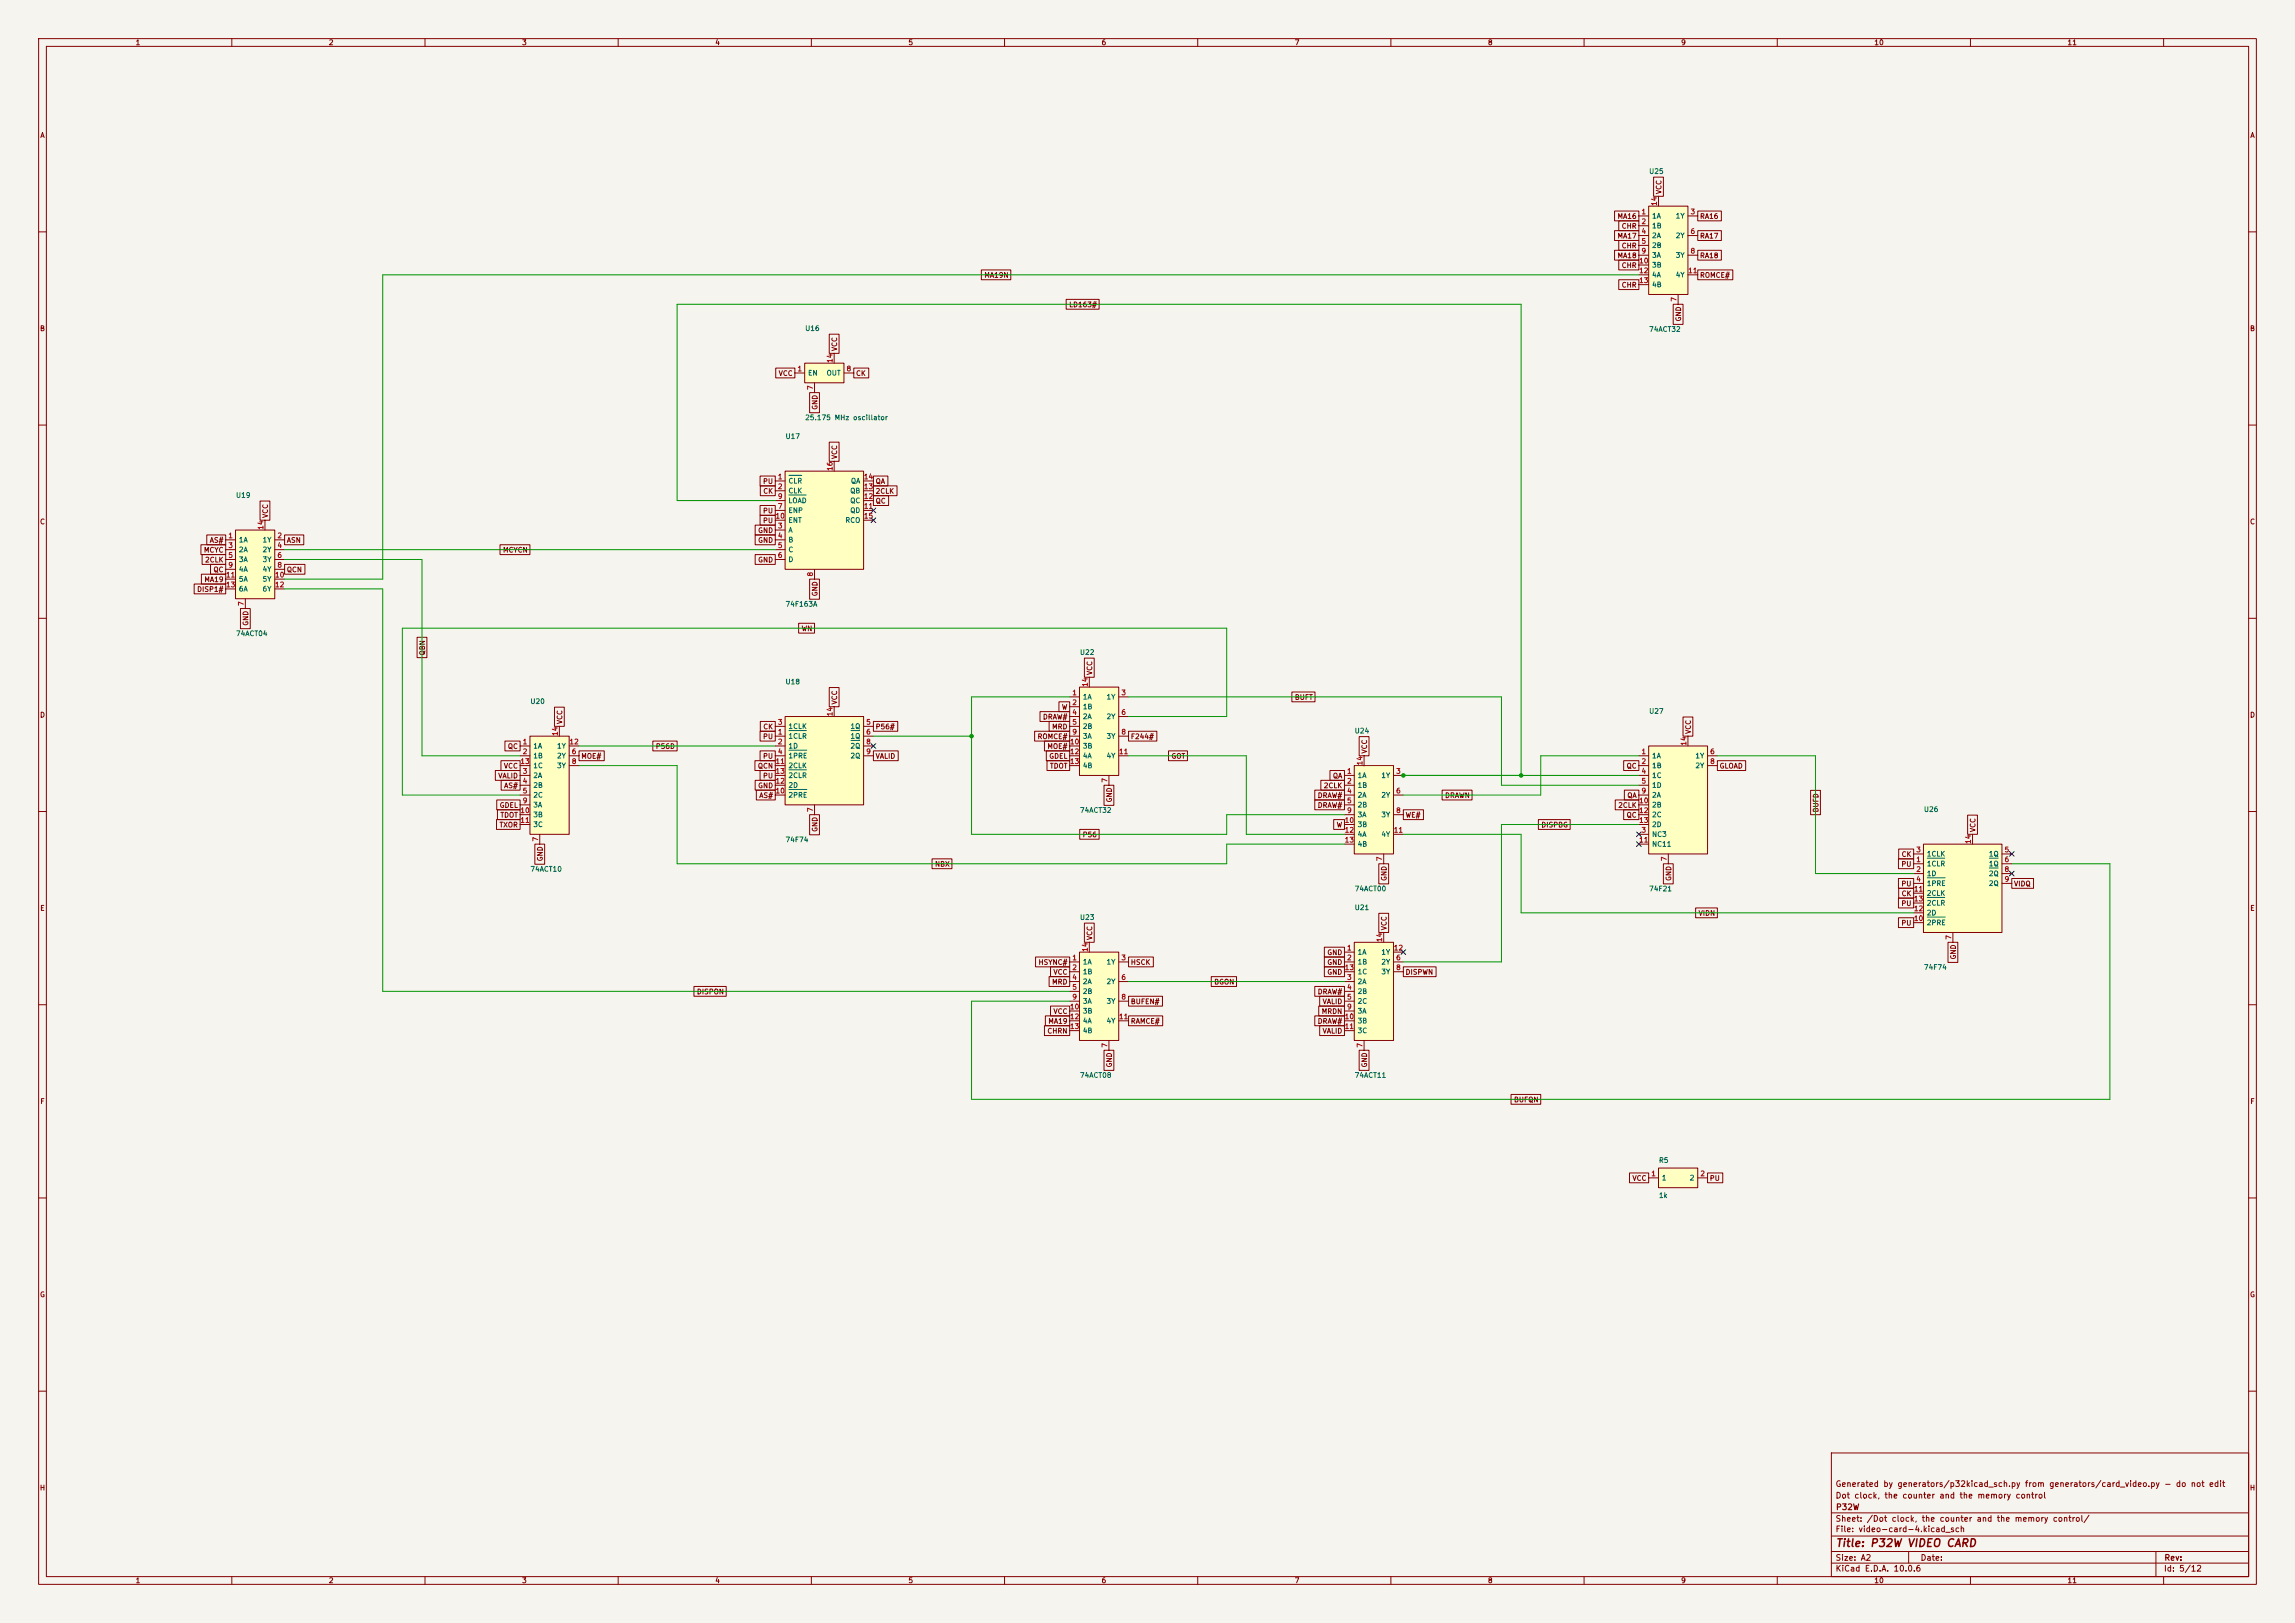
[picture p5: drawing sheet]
<svg xmlns="http://www.w3.org/2000/svg" width="594mm" height="420mm" viewBox="0 0 594 420" stroke-linecap="round" stroke-linejoin="round" font-family="sans-serif">
<defs><g id="words">
<text font-size="2" fill="#840000" x="475" y="400.8">Title: P32W VIDEO CARD</text>
<g font-size="1.5" fill="#840000">
<text x="475" y="388.1">Dot clock, the counter and the memory control</text>
<text x="475" y="385.1">Generated by generators/p32kicad_sch.py from generators/card_video.py - do not edit</text>
<text x="475" y="394.1">Sheet: /Dot clock, the counter and the memory control/</text>
<text x="475.1" y="391.1">P32W</text>
<text x="475" y="396.8">File: video-card-4.kicad_sch</text>
<text x="475" y="407">KiCad E.D.A. 10.0.6</text>
<text x="475" y="404.2">Size: A2</text>
<text x="497" y="404.2">Date:</text>
<text x="560" y="407">Id: 5/12</text>
<text x="560.1" y="404.2">Rev:</text>
</g>
<g font-size="1.3" fill="#840000">
<text x="35" y="12">1</text>
<text x="85" y="12">2</text>
<text x="135" y="12">3</text>
<text x="185" y="12">4</text>
<text x="235" y="12">5</text>
<text x="285" y="12">6</text>
<text x="335" y="12">7</text>
<text x="385" y="12">8</text>
<text x="435" y="12">9</text>
<text x="485" y="12">10</text>
<text x="535" y="12">11</text>
<text x="10.3" y="36">A</text>
<text x="582.3" y="36">A</text>
<text x="430.3" y="50.4" transform="rotate(-90 430.3 50.4)">VCC</text>
<text x="418.5" y="56.9">MA16</text>
<text x="419.6" y="59.5">CHR</text>
<text x="439.9" y="56.9">RA16</text>
<text x="418.5" y="62">MA17</text>
<text x="419.6" y="64.6">CHR</text>
<text x="439.9" y="62">RA17</text>
<text x="418.5" y="67.1">MA18</text>
<text x="419.6" y="69.6">CHR</text>
<text x="439.9" y="67.1">RA18</text>
<text x="254.6" y="72.2">MA19N</text>
<text x="419.6" y="74.7">CHR</text>
<text x="439.9" y="72.2">ROMCE#</text>
<text x="276.6" y="79.8">LD163#</text>
<text x="435.4" y="83.3" transform="rotate(-90 435.4 83.3)">GND</text>
<text x="10.2" y="86">B</text>
<text x="582.2" y="86">B</text>
<text x="217" y="91" transform="rotate(-90 217 91)">VCC</text>
<text x="201.4" y="97.6">VCC</text>
<text x="221.4" y="97.6">CK</text>
<text x="211.9" y="106.2" transform="rotate(-90 211.9 106.2)">GND</text>
<text x="217" y="118.9" transform="rotate(-90 217 118.9)">VCC</text>
<text x="197.4" y="125.5">PU</text>
<text x="226.5" y="125.5">QA</text>
<text x="197.4" y="128.1">CK</text>
<text x="226.5" y="128.1">2CLK</text>
<text x="226.5" y="130.6">QC</text>
<text x="10.2" y="136">C</text>
<text x="69.6" y="134.2" transform="rotate(-90 69.6 134.2)">VCC</text>
<text x="197.4" y="133.1">PU</text>
<text x="197.4" y="135.7">PU</text>
<text x="582.2" y="136">C</text>
<text x="52.6" y="143.3">MCYC</text>
<text x="54.1" y="140.8">AS#</text>
<text x="74.1" y="140.8">ASN</text>
<text x="130" y="143.3">MCYCN</text>
<text x="196.1" y="138.2">GND</text>
<text x="196.1" y="140.8">GND</text>
<text x="52.9" y="145.8">2CLK</text>
<text x="55.1" y="148.4">QC</text>
<text x="74.1" y="148.4">QCN</text>
<text x="196.1" y="145.8">GND</text>
<text x="50.9" y="153.5">DISP1#</text>
<text x="52.8" y="150.9">MA19</text>
<text x="211.9" y="154.4" transform="rotate(-90 211.9 154.4)">GND</text>
<text x="64.6" y="162.1" transform="rotate(-90 64.6 162.1)">GND</text>
<text x="207.3" y="163.6">WN</text>
<text x="110.3" y="169.7" transform="rotate(-90 110.3 169.7)">QBN</text>
<text x="283" y="174.8" transform="rotate(-90 283 174.8)">VCC</text>
<text x="10.2" y="186">D</text>
<text x="217" y="182.4" transform="rotate(-90 217 182.4)">VCC</text>
<text x="274.7" y="183.9">W</text>
<text x="335" y="181.4">BUFT</text>
<text x="582.2" y="186">D</text>
<text x="145.8" y="187.5" transform="rotate(-90 145.8 187.5)">VCC</text>
<text x="197.4" y="191.6">PU</text>
<text x="197.4" y="189">CK</text>
<text x="226.5" y="189">P56#</text>
<text x="268.4" y="191.6">ROMCE#</text>
<text x="269.8" y="186.5">DRAW#</text>
<text x="272.2" y="189">MRD</text>
<text x="292.5" y="191.6">F244#</text>
<text x="437.9" y="190.1" transform="rotate(-90 437.9 190.1)">VCC</text>
<text x="131.3" y="194.1">QC</text>
<text x="150.3" y="196.6">MOE#</text>
<text x="169.6" y="194.1">P56D</text>
<text x="197.4" y="196.6">PU</text>
<text x="226.5" y="196.6">VALID</text>
<text x="271" y="194.1">MOE#</text>
<text x="271.4" y="196.6">GDEL</text>
<text x="303.1" y="196.6">GOT</text>
<text x="354.1" y="195.1" transform="rotate(-90 354.1 195.1)">VCC</text>
<text x="128.8" y="201.7">VALID</text>
<text x="130.3" y="199.2">VCC</text>
<text x="196" y="199.2">QCN</text>
<text x="197.4" y="201.7">PU</text>
<text x="271.6" y="199.2">TDOT</text>
<text x="344.9" y="201.7">QA</text>
<text x="420.9" y="199.2">QC</text>
<text x="444.9" y="199.2">GLOAD</text>
<text x="129.2" y="209.3">GDEL</text>
<text x="130.3" y="204.3">AS#</text>
<text x="196.1" y="204.3">GND</text>
<text x="196.4" y="206.8">AS#</text>
<text x="288.1" y="207.8" transform="rotate(-90 288.1 207.8)">GND</text>
<text x="340.9" y="206.8">DRAW#</text>
<text x="340.9" y="209.3">DRAW#</text>
<text x="342.5" y="204.3">2CLK</text>
<text x="373.9" y="206.8">DRAWN</text>
<text x="418.7" y="209.3">2CLK</text>
<text x="421.1" y="206.8">QA</text>
<text x="129.1" y="214.4">TXOR</text>
<text x="129.4" y="211.9">TDOT</text>
<text x="211.9" y="215.4" transform="rotate(-90 211.9 215.4)">GND</text>
<text x="345.8" y="214.4">W</text>
<text x="363.7" y="211.9">WE#</text>
<text x="398.8" y="214.4">DISPBG</text>
<text x="420.9" y="211.9">QC</text>
<text x="471" y="210.4" transform="rotate(-90 471 210.4)">BUFD</text>
<text x="511.6" y="215.5" transform="rotate(-90 511.6 215.5)">VCC</text>
<text x="280.1" y="217">P56</text>
<text x="140.8" y="223" transform="rotate(-90 140.8 223)">GND</text>
<text x="241.9" y="224.6">NBX</text>
<text x="492" y="224.6">PU</text>
<text x="492.1" y="222">CK</text>
<text x="359.2" y="228.1" transform="rotate(-90 359.2 228.1)">GND</text>
<text x="432.9" y="228.1" transform="rotate(-90 432.9 228.1)">GND</text>
<text x="492" y="229.7">PU</text>
<text x="492.1" y="232.2">CK</text>
<text x="521.1" y="229.7">VIDQ</text>
<text x="10.3" y="236">E</text>
<text x="439.5" y="237.3">VIDN</text>
<text x="492" y="234.7">PU</text>
<text x="492" y="239.8">PU</text>
<text x="582.3" y="236">E</text>
<text x="283" y="243.4" transform="rotate(-90 283 243.4)">VCC</text>
<text x="359.2" y="240.9" transform="rotate(-90 359.2 240.9)">VCC</text>
<text x="268.7" y="250">HSYNC#</text>
<text x="292.5" y="250">HSCK</text>
<text x="343.4" y="247.4">GND</text>
<text x="343.4" y="250">GND</text>
<text x="506.5" y="248.4" transform="rotate(-90 506.5 248.4)">GND</text>
<text x="180.2" y="257.6">DISPON</text>
<text x="272.2" y="255.1">MRD</text>
<text x="272.5" y="252.5">VCC</text>
<text x="314.1" y="255.1">BGON</text>
<text x="340.9" y="257.6">DRAW#</text>
<text x="343.4" y="252.5">GND</text>
<text x="363.7" y="252.5">DISPWN</text>
<text x="272.5" y="262.7">VCC</text>
<text x="292.5" y="260.1">BUFEN#</text>
<text x="342" y="262.7">MRDN</text>
<text x="342.2" y="260.1">VALID</text>
<text x="271" y="267.8">CHRN</text>
<text x="271.2" y="265.2">MA19</text>
<text x="292.5" y="265.2">RAMCE#</text>
<text x="340.9" y="265.2">DRAW#</text>
<text x="342.2" y="267.8">VALID</text>
<text x="288.1" y="276.4" transform="rotate(-90 288.1 276.4)">GND</text>
<text x="354.1" y="276.4" transform="rotate(-90 354.1 276.4)">GND</text>
<text x="10.3" y="286">F</text>
<text x="391.7" y="285.5">BUFQN</text>
<text x="582.3" y="286">F</text>
<text x="422.4" y="305.9">VCC</text>
<text x="442.4" y="305.9">PU</text>
<text x="10.2" y="336">G</text>
<text x="582.2" y="336">G</text>
<text x="10.2" y="386">H</text>
<text x="582.2" y="386">H</text>
<text x="35" y="410">1</text>
<text x="85" y="410">2</text>
<text x="135" y="410">3</text>
<text x="185" y="410">4</text>
<text x="235" y="410">5</text>
<text x="285" y="410">6</text>
<text x="335" y="410">7</text>
<text x="385" y="410">8</text>
<text x="435" y="410">9</text>
<text x="485" y="410">10</text>
<text x="535" y="410">11</text>
</g>
<g font-size="1.3" fill="#006464">
<text x="426.7" y="45.3">U25</text>
<text x="427.5" y="56.8">1A</text>
<text x="427.5" y="59.4">1B</text>
<text x="433.6" y="56.8">1Y</text>
<text x="427.5" y="61.9">2A</text>
<text x="427.5" y="64.5">2B</text>
<text x="433.6" y="61.9">2Y</text>
<text x="427.5" y="67">3A</text>
<text x="427.5" y="69.5">3B</text>
<text x="433.6" y="67">3Y</text>
<text x="427.5" y="72.1">4A</text>
<text x="427.5" y="74.6">4B</text>
<text x="433.6" y="72.1">4Y</text>
<text x="208.3" y="85.9">U16</text>
<text x="426.7" y="86.2">74ACT32</text>
<text x="209" y="97.5">EN</text>
<text x="213.8" y="97.5">OUT</text>
<text x="203.2" y="113.9">U17</text>
<text x="208.3" y="109">25.175 MHz oscillator</text>
<text x="203.9" y="125.4">CLR</text>
<text x="220.1" y="125.4">QA</text>
<text x="60.9" y="129.1">U19</text>
<text x="203.9" y="128">CLK</text>
<text x="203.9" y="130.5">LOAD</text>
<text x="219.9" y="130.5">QC</text>
<text x="219.9" y="128">QB</text>
<text x="203.9" y="133">ENP</text>
<text x="203.9" y="135.6">ENT</text>
<text x="218.7" y="135.6">RCO</text>
<text x="219.9" y="133">QD</text>
<text x="61.7" y="140.7">1A</text>
<text x="61.7" y="143.2">2A</text>
<text x="67.8" y="140.7">1Y</text>
<text x="67.8" y="143.2">2Y</text>
<text x="203.9" y="138.1">A</text>
<text x="203.9" y="140.7">B</text>
<text x="203.9" y="143.2">C</text>
<text x="61.7" y="145.7">3A</text>
<text x="61.7" y="148.3">4A</text>
<text x="67.8" y="145.7">3Y</text>
<text x="67.8" y="148.3">4Y</text>
<text x="203.9" y="145.7">D</text>
<text x="61.7" y="150.8">5A</text>
<text x="61.7" y="153.4">6A</text>
<text x="67.8" y="150.8">5Y</text>
<text x="67.8" y="153.4">6Y</text>
<text x="203.2" y="157.3">74F163A</text>
<text x="60.9" y="164.9">74ACT04</text>
<text x="279.4" y="169.8">U22</text>
<text x="203.2" y="177.4">U18</text>
<text x="137.1" y="182.5">U20</text>
<text x="280.1" y="181.3">1A</text>
<text x="280.1" y="183.8">1B</text>
<text x="286.3" y="181.3">1Y</text>
<text x="426.7" y="185">U27</text>
<text x="203.9" y="191.5">1CLR</text>
<text x="203.9" y="188.9">1CLK</text>
<text x="220" y="188.9">1Q</text>
<text x="220" y="191.5">1Q</text>
<text x="280.1" y="186.4">2A</text>
<text x="280.1" y="188.9">2B</text>
<text x="280.1" y="191.5">3A</text>
<text x="286.3" y="186.4">2Y</text>
<text x="286.3" y="191.5">3Y</text>
<text x="350.5" y="190.1">U24</text>
<text x="137.9" y="194">1A</text>
<text x="137.9" y="196.5">1B</text>
<text x="144" y="196.5">2Y</text>
<text x="144" y="194">1Y</text>
<text x="203.9" y="194">1D</text>
<text x="203.9" y="196.5">1PRE</text>
<text x="220" y="194">2Q</text>
<text x="220" y="196.5">2Q</text>
<text x="280.1" y="194">3B</text>
<text x="280.1" y="196.5">4A</text>
<text x="286.3" y="196.5">4Y</text>
<text x="427.5" y="196.5">1A</text>
<text x="438.7" y="196.5">1Y</text>
<text x="137.9" y="201.6">2A</text>
<text x="137.9" y="199.1">1C</text>
<text x="144" y="199.1">3Y</text>
<text x="203.9" y="199.1">2CLK</text>
<text x="203.9" y="201.6">2CLR</text>
<text x="280.1" y="199.1">4B</text>
<text x="351.3" y="201.6">1A</text>
<text x="357.4" y="201.6">1Y</text>
<text x="427.5" y="199.1">1B</text>
<text x="427.5" y="201.6">1C</text>
<text x="438.7" y="199.1">2Y</text>
<text x="137.9" y="204.2">2B</text>
<text x="137.9" y="206.7">2C</text>
<text x="137.9" y="209.2">3A</text>
<text x="203.9" y="206.7">2PRE</text>
<text x="203.9" y="204.2">2D</text>
<text x="351.3" y="204.2">1B</text>
<text x="351.3" y="206.7">2A</text>
<text x="351.3" y="209.2">2B</text>
<text x="357.4" y="206.7">2Y</text>
<text x="427.5" y="204.2">1D</text>
<text x="427.5" y="206.7">2A</text>
<text x="427.5" y="209.2">2B</text>
<text x="137.9" y="211.8">3B</text>
<text x="137.9" y="214.3">3C</text>
<text x="279.4" y="210.6">74ACT32</text>
<text x="351.3" y="211.8">3A</text>
<text x="351.3" y="214.3">3B</text>
<text x="357.4" y="211.8">3Y</text>
<text x="427.5" y="211.8">2C</text>
<text x="427.5" y="214.3">2D</text>
<text x="497.8" y="210.4">U26</text>
<text x="203.2" y="218.2">74F74</text>
<text x="351.3" y="216.9">4A</text>
<text x="351.3" y="219.4">4B</text>
<text x="357.4" y="216.9">4Y</text>
<text x="427.5" y="216.9">NC3</text>
<text x="427.5" y="219.4">NC11</text>
<text x="498.6" y="221.9">1CLK</text>
<text x="514.6" y="221.9">1Q</text>
<text x="137.1" y="225.9">74ACT10</text>
<text x="498.6" y="224.5">1CLR</text>
<text x="498.6" y="227">1D</text>
<text x="514.6" y="224.5">1Q</text>
<text x="514.6" y="227">2Q</text>
<text x="350.5" y="230.9">74ACT00</text>
<text x="426.7" y="230.9">74F21</text>
<text x="498.6" y="229.6">1PRE</text>
<text x="498.6" y="232.1">2CLK</text>
<text x="514.6" y="229.6">2Q</text>
<text x="279.4" y="238.3">U23</text>
<text x="350.5" y="235.8">U21</text>
<text x="498.6" y="239.7">2PRE</text>
<text x="498.6" y="237.2">2D</text>
<text x="498.6" y="234.6">2CLR</text>
<text x="280.1" y="249.9">1A</text>
<text x="286.3" y="249.9">1Y</text>
<text x="351.3" y="247.3">1A</text>
<text x="351.3" y="249.9">1B</text>
<text x="357.4" y="249.9">2Y</text>
<text x="357.4" y="247.3">1Y</text>
<text x="497.8" y="251.3">74F74</text>
<text x="280.1" y="252.4">1B</text>
<text x="280.1" y="255">2A</text>
<text x="280.1" y="257.5">2B</text>
<text x="286.3" y="255">2Y</text>
<text x="351.3" y="255">2A</text>
<text x="351.3" y="257.5">2B</text>
<text x="351.3" y="252.4">1C</text>
<text x="357.4" y="252.4">3Y</text>
<text x="280.1" y="260">3A</text>
<text x="280.1" y="262.6">3B</text>
<text x="286.3" y="260">3Y</text>
<text x="351.3" y="260">2C</text>
<text x="351.3" y="262.6">3A</text>
<text x="280.1" y="265.1">4A</text>
<text x="280.1" y="267.7">4B</text>
<text x="286.3" y="265.1">4Y</text>
<text x="351.3" y="265.1">3B</text>
<text x="351.3" y="267.7">3C</text>
<text x="279.4" y="279.2">74ACT08</text>
<text x="350.5" y="279.2">74ACT11</text>
<text x="429.2" y="301.2">R5</text>
<text x="430" y="305.8">1</text>
<text x="437.2" y="305.8">2</text>
<text x="429.2" y="310.3">1k</text>
</g>
<g font-size="1.3" fill="#a90000">
<text x="429.1" y="53.4" transform="rotate(-90 429.1 53.4)">14</text>
<text x="424.7" y="55.7">1</text>
<text x="424.7" y="58.3">2</text>
<text x="437.4" y="55.7">3</text>
<text x="424.7" y="60.8">4</text>
<text x="424.7" y="63.4">5</text>
<text x="424.7" y="65.9">9</text>
<text x="437.4" y="60.8">6</text>
<text x="437.4" y="65.9">8</text>
<text x="424.1" y="68.4">10</text>
<text x="424.1" y="71">12</text>
<text x="436.8" y="71">11</text>
<text x="424.1" y="73.5">13</text>
<text x="434.2" y="78.2" transform="rotate(-90 434.2 78.2)">7</text>
<text x="215.8" y="94" transform="rotate(-90 215.8 94)">14</text>
<text x="206.3" y="96.4">1</text>
<text x="210.7" y="101.1" transform="rotate(-90 210.7 101.1)">7</text>
<text x="219" y="96.4">8</text>
<text x="201.2" y="124.3">1</text>
<text x="215.8" y="122" transform="rotate(-90 215.8 122)">16</text>
<text x="223.5" y="124.3">14</text>
<text x="201.2" y="126.9">2</text>
<text x="201.2" y="131.9">7</text>
<text x="201.2" y="129.4">9</text>
<text x="223.5" y="131.9">11</text>
<text x="223.5" y="129.4">12</text>
<text x="223.5" y="126.9">13</text>
<text x="68.4" y="137.2" transform="rotate(-90 68.4 137.2)">14</text>
<text x="200.6" y="134.5">10</text>
<text x="201.2" y="137">3</text>
<text x="223.5" y="134.5">15</text>
<text x="59" y="139.6">1</text>
<text x="59" y="142.1">3</text>
<text x="71.7" y="139.6">2</text>
<text x="71.7" y="142.1">4</text>
<text x="201.2" y="139.6">4</text>
<text x="201.2" y="142.1">5</text>
<text x="58.4" y="149.7">11</text>
<text x="59" y="144.6">5</text>
<text x="59" y="147.2">9</text>
<text x="71.1" y="149.7">10</text>
<text x="71.7" y="144.6">6</text>
<text x="71.7" y="147.2">8</text>
<text x="201.2" y="144.6">6</text>
<text x="210.7" y="149.3" transform="rotate(-90 210.7 149.3)">8</text>
<text x="58.4" y="152.3">13</text>
<text x="71.1" y="152.3">12</text>
<text x="63.4" y="156.9" transform="rotate(-90 63.4 156.9)">7</text>
<text x="281.8" y="177.9" transform="rotate(-90 281.8 177.9)">14</text>
<text x="215.8" y="185.5" transform="rotate(-90 215.8 185.5)">14</text>
<text x="277.4" y="180.2">1</text>
<text x="277.4" y="182.7">2</text>
<text x="277.4" y="185.3">4</text>
<text x="290.1" y="180.2">3</text>
<text x="290.1" y="185.3">6</text>
<text x="144.6" y="190.6" transform="rotate(-90 144.6 190.6)">14</text>
<text x="201.2" y="190.4">1</text>
<text x="201.2" y="187.8">3</text>
<text x="224.1" y="187.8">5</text>
<text x="224.1" y="190.4">6</text>
<text x="277.4" y="187.8">5</text>
<text x="277.4" y="190.4">9</text>
<text x="290.1" y="190.4">8</text>
<text x="134.6" y="198">13</text>
<text x="135.2" y="192.9">1</text>
<text x="135.2" y="195.4">2</text>
<text x="147.3" y="192.9">12</text>
<text x="147.9" y="195.4">6</text>
<text x="147.9" y="198">8</text>
<text x="200.6" y="198">11</text>
<text x="201.2" y="192.9">2</text>
<text x="201.2" y="195.4">4</text>
<text x="224.1" y="192.9">8</text>
<text x="224.1" y="195.4">9</text>
<text x="276.8" y="192.9">10</text>
<text x="276.8" y="195.4">12</text>
<text x="276.8" y="198">13</text>
<text x="289.5" y="195.4">11</text>
<text x="424.7" y="195.4">1</text>
<text x="424.7" y="198">2</text>
<text x="436.7" y="193.1" transform="rotate(-90 436.7 193.1)">14</text>
<text x="442.5" y="195.4">6</text>
<text x="442.5" y="198">8</text>
<text x="135.2" y="200.5">3</text>
<text x="135.2" y="203.1">4</text>
<text x="200.6" y="203.1">12</text>
<text x="200.6" y="200.5">13</text>
<text x="286.9" y="202.7" transform="rotate(-90 286.9 202.7)">7</text>
<text x="348.5" y="200.5">1</text>
<text x="348.5" y="203.1">2</text>
<text x="352.9" y="198.2" transform="rotate(-90 352.9 198.2)">14</text>
<text x="361.2" y="200.5">3</text>
<text x="424.7" y="200.5">4</text>
<text x="424.7" y="203.1">5</text>
<text x="135.2" y="205.6">5</text>
<text x="135.2" y="208.1">9</text>
<text x="200.6" y="205.6">10</text>
<text x="348.5" y="205.6">4</text>
<text x="348.5" y="208.1">5</text>
<text x="361.2" y="205.6">6</text>
<text x="424.1" y="208.1">10</text>
<text x="424.7" y="205.6">9</text>
<text x="134.6" y="210.7">10</text>
<text x="134.6" y="213.2">11</text>
<text x="210.7" y="210.3" transform="rotate(-90 210.7 210.3)">7</text>
<text x="347.9" y="213.2">10</text>
<text x="347.9" y="215.8">12</text>
<text x="348.5" y="210.7">9</text>
<text x="360.6" y="215.8">11</text>
<text x="361.2" y="210.7">8</text>
<text x="424.1" y="210.7">12</text>
<text x="424.1" y="213.2">13</text>
<text x="424.7" y="215.8">3</text>
<text x="139.6" y="217.9" transform="rotate(-90 139.6 217.9)">7</text>
<text x="347.9" y="218.3">13</text>
<text x="424.1" y="218.3">11</text>
<text x="495.8" y="220.8">3</text>
<text x="510.4" y="218.5" transform="rotate(-90 510.4 218.5)">14</text>
<text x="518.7" y="220.8">5</text>
<text x="358" y="223" transform="rotate(-90 358 223)">7</text>
<text x="431.7" y="223" transform="rotate(-90 431.7 223)">7</text>
<text x="495.8" y="223.4">1</text>
<text x="495.8" y="225.9">2</text>
<text x="518.7" y="223.4">6</text>
<text x="518.7" y="225.9">8</text>
<text x="495.2" y="231">11</text>
<text x="495.2" y="233.5">13</text>
<text x="495.8" y="228.5">4</text>
<text x="518.7" y="228.5">9</text>
<text x="495.2" y="238.6">10</text>
<text x="495.2" y="236.1">12</text>
<text x="358" y="243.9" transform="rotate(-90 358 243.9)">14</text>
<text x="505.3" y="243.3" transform="rotate(-90 505.3 243.3)">7</text>
<text x="277.4" y="248.8">1</text>
<text x="277.4" y="251.3">2</text>
<text x="281.8" y="246.4" transform="rotate(-90 281.8 246.4)">14</text>
<text x="290.1" y="248.8">3</text>
<text x="347.9" y="251.3">13</text>
<text x="348.5" y="246.2">1</text>
<text x="348.5" y="248.8">2</text>
<text x="360.6" y="246.2">12</text>
<text x="361.2" y="248.8">6</text>
<text x="361.2" y="251.3">8</text>
<text x="277.4" y="253.9">4</text>
<text x="277.4" y="256.4">5</text>
<text x="290.1" y="253.9">6</text>
<text x="348.5" y="253.9">3</text>
<text x="348.5" y="256.4">4</text>
<text x="276.8" y="261.5">10</text>
<text x="277.4" y="258.9">9</text>
<text x="290.1" y="258.9">8</text>
<text x="348.5" y="258.9">5</text>
<text x="348.5" y="261.5">9</text>
<text x="276.8" y="264">12</text>
<text x="276.8" y="266.6">13</text>
<text x="289.5" y="264">11</text>
<text x="347.9" y="264">10</text>
<text x="347.9" y="266.6">11</text>
<text x="286.9" y="271.2" transform="rotate(-90 286.9 271.2)">7</text>
<text x="352.9" y="271.2" transform="rotate(-90 352.9 271.2)">7</text>
<text x="427.3" y="304.7">1</text>
<text x="440" y="304.7">2</text>
</g>
</g></defs>
<path d="M0 0h594v420h-594z" fill="#f5f4ef" stroke="#f5f4ef" stroke-width=".26"/>
<g fill="none" stroke="#840000" stroke-width=".26">
<path d="M10 10h574v400h-574zM12 12h570v396h-570zM60 10v2M110 10v2M160 10v2M210 10v2M260 10v2M310 10v2M360 10v2M410 10v2M460 10v2M510 10v2"/>
<path d="M560 10v2M10 60h2M582 60h2M10 110h2M582 110h2M10 160h2M582 160h2M10 210h2M582 210h2M10 260h2M582 260h2M10 310h2"/>
<path d="M582 310h2M10 360h2M474 376h108v32h-108zM582 360h2M474 397.5h108M474 391.5h108M60 408v2M110 408v2M160 408v2M210 408v2M260 408v2M310 408v2"/>
<path d="M360 408v2M410 408v2M460 408v2M474 404.5h108M474 401.5h108M494 401.5v3M510 408v2M558 401.5v6.5M560 408v2"/>
</g>
<path d="M279.4 177.8h10.2v22.9h-10.2z" fill="#ffffc2"/>
<g fill="none" stroke="#840000" stroke-width=".26">
<path d="M279.4 177.8h10.2v22.9h-10.2zM281.9 175.3v2.5M276.9 180.3h2.5M276.9 182.9h2.5M276.9 185.4h2.5M276.9 188h2.5M276.9 190.5h2.5M276.9 193h2.5M276.9 195.6h2.5M276.9 198.1h2.5M289.6 180.3h2.5M289.6 185.4h2.5"/>
<path d="M289.6 190.5h2.5M289.6 195.6h2.5M287 200.7v2.5"/>
</g>
<path d="M137.2 190.5h10.1v25.4h-10.1z" fill="#ffffc2"/>
<g fill="none" stroke="#840000" stroke-width=".26">
<path d="M134.6 193h2.6M134.6 195.6h2.6M134.6 198.1h2.6M137.2 190.5h10.1v25.4h-10.1zM144.8 188v2.5M147.3 193h2.6M147.3 195.6h2.6M147.3 198.1h2.6M134.6 200.7h2.6M134.6 203.2h2.6M134.6 205.7h2.6M134.6 208.3h2.6"/>
<path d="M134.6 210.8h2.6M134.6 213.4h2.6M139.7 215.9v2.5"/>
</g>
<path d="M429.3 302.3h10.1v5h-10.1z" fill="#ffffc2"/>
<path d="M426.7 304.8h2.6M429.3 302.3h10.1v5h-10.1zM439.4 304.8h2.6" fill="none" stroke="#840000" stroke-width=".26"/>
<path d="M279.4 246.4h10.2v22.8h-10.2z" fill="#ffffc2"/>
<g fill="none" stroke="#840000" stroke-width=".26">
<path d="M276.9 248.9h2.5M276.9 251.5h2.5M276.9 254h2.5M276.9 256.5h2.5M276.9 259.1h2.5M279.4 246.4h10.2v22.8h-10.2zM281.9 243.8v2.6M289.6 248.9h2.5M289.6 254h2.5M289.6 259.1h2.5M276.9 261.6h2.5M276.9 264.2h2.5"/>
<path d="M276.9 266.7h2.5M287 269.2v2.6M289.6 264.2h2.5"/>
</g>
<path d="M350.5 243.8h10.2v25.4h-10.2z" fill="#ffffc2"/>
<g fill="none" stroke="#840000" stroke-width=".26">
<path d="M348 246.4h2.5M348 248.9h2.5M348 254h2.5M348 256.5h2.5M348 259.1h2.5M348 251.5h2.5M350.5 243.8h10.2v25.4h-10.2zM358.1 241.3v2.5M360.7 246.4h2.5M360.7 248.9h2.5M360.7 251.5h2.5M348 261.6h2.5"/>
<path d="M348 264.2h2.5M348 266.7h2.5M353.1 269.2v2.6"/>
</g>
<path d="M497.8 218.4h20.4v22.9h-20.4z" fill="#ffffc2"/>
<g fill="none" stroke="#840000" stroke-width=".26">
<path d="M497.8 218.4h20.4v22.9h-20.4zM510.5 215.9v2.5M495.3 223.5h2.5M495.3 226.1h2.5M495.3 221h2.5M495.3 228.6h2.5M495.3 238.8h2.5M495.3 231.1h2.5M495.3 236.2h2.5M495.3 233.7h2.5M518.2 223.5h2.5M518.2 226.1h2.5"/>
<path d="M518.2 221h2.5M518.2 228.6h2.5M505.5 241.3v2.5"/>
</g>
<path d="M498.8 222.1h4.6M498.8 227.2h4.7M498.8 237.3h4.7M498.8 232.2h4.6M514.9 222.1h2.3M514.9 224.6h2.3" fill="none" stroke="#006464" stroke-width=".26"/>
<path d="M426.7 193h15.3v28h-15.3z" fill="#ffffc2"/>
<g fill="none" stroke="#840000" stroke-width=".26">
<path d="M424.2 195.6h2.5M424.2 198.1h2.5M426.7 193h15.3v28h-15.3zM436.9 190.5v2.5M442 195.6h2.5M442 198.1h2.5M424.2 215.9h2.5M424.2 200.7h2.5M424.2 203.2h2.5M424.2 205.7h2.5M424.2 208.3h2.5M424.2 218.4h2.5"/>
<path d="M424.2 210.8h2.5M424.2 213.4h2.5M431.8 221v2.5"/>
</g>
<path d="M426.7 53.3h10.2v22.9h-10.2z" fill="#ffffc2"/>
<g fill="none" stroke="#840000" stroke-width=".26">
<path d="M424.2 55.9h2.5M424.2 58.4h2.5M426.7 53.3h10.2v22.9h-10.2zM429.3 50.8v2.5M436.9 55.9h2.5M424.2 61h2.5M424.2 63.5h2.5M424.2 66h2.5M424.2 68.6h2.5M424.2 71.1h2.5M424.2 73.7h2.5M434.3 76.2v2.5"/>
<path d="M436.9 61h2.5M436.9 66h2.5M436.9 71.1h2.5"/>
</g>
<path d="M203.2 185.4h20.3v22.9h-20.3z" fill="#ffffc2"/>
<g fill="none" stroke="#840000" stroke-width=".26">
<path d="M200.7 190.5h2.5M200.7 193h2.5M200.7 188h2.5M200.7 195.6h2.5M200.7 198.1h2.5M203.2 185.4h20.3v22.9h-20.3zM215.9 182.9v2.5M223.5 190.5h2.6M223.5 193h2.6M223.5 188h2.6M223.5 195.6h2.6M200.7 205.7h2.5"/>
<path d="M200.7 203.2h2.5M200.7 200.7h2.5M210.8 208.3v2.5"/>
</g>
<path d="M204.2 189.1h4.5M204.2 194.1h4.6M204.2 199.2h4.5M220.2 189.1h2.3M220.2 191.6h2.3M204.2 204.3h4.6" fill="none" stroke="#006464" stroke-width=".26"/>
<path d="M350.5 198.1h10.2v22.9h-10.2z" fill="#ffffc2"/>
<g fill="none" stroke="#840000" stroke-width=".26">
<path d="M350.5 198.1h10.2v22.9h-10.2zM353.1 195.6v2.5M348 200.7h2.5M348 203.2h2.5M348 205.7h2.5M348 208.3h2.5M348 210.8h2.5M348 213.4h2.5M348 215.9h2.5M348 218.4h2.5M360.7 200.7h2.5M360.7 205.7h2.5"/>
<path d="M360.7 210.8h2.5M360.7 215.9h2.5M358.1 221v2.5"/>
</g>
<path d="M61 137.2h10.1v17.7h-10.1z" fill="#ffffc2"/>
<g fill="none" stroke="#840000" stroke-width=".26">
<path d="M58.4 139.7h2.6M61 137.2h10.1v17.7h-10.1zM68.6 134.6v2.6M71.1 139.7h2.6M58.4 142.2h2.6M58.4 144.8h2.6M58.4 147.3h2.6M58.4 149.9h2.6M58.4 152.4h2.6M63.5 154.9v2.6M71.1 142.2h2.6M71.1 144.8h2.6"/>
<path d="M71.1 147.3h2.6M71.1 149.9h2.6M71.1 152.4h2.6"/>
</g>
<path d="M203.2 121.9h20.3v25.4h-20.3z" fill="#ffffc2"/>
<g fill="none" stroke="#840000" stroke-width=".26">
<path d="M215.9 119.4v2.5M200.7 124.5h2.5M200.7 127h2.5M200.7 137.2h2.5M200.7 139.7h2.5M200.7 132.1h2.5M200.7 129.5h2.5M200.7 134.6h2.5M203.2 121.9h20.3v25.4h-20.3zM223.5 124.5h2.6M223.5 127h2.6M223.5 132.1h2.6"/>
<path d="M223.5 129.5h2.6M223.5 134.6h2.6M200.7 142.2h2.5M200.7 144.8h2.5M210.8 147.3v2.6"/>
</g>
<path d="M204.2 123h3.3M204.2 128.1h4.5" fill="none" stroke="#006464" stroke-width=".26"/>
<path d="M208.3 94h10.1v5.1h-10.1z" fill="#ffffc2"/>
<g fill="none" stroke="#840000" stroke-width=".26">
<path d="M417.9 59.7h6.3v2.5h-6.3zM417.9 54.6h6.3v2.6h-6.3zM419 57.1h5.2v2.6h-5.2zM428 45.8h2.5v5h-2.5zM439.4 54.6h6.1v2.6h-6.1zM439.4 59.7h6.1v2.5h-6.1zM254 69.8h7.6v2.6h-7.6zM275.9 77.5h8.6v2.5h-8.6zM417.9 64.8h6.3v2.5h-6.3zM419 62.2h5.2v2.6h-5.2zM419 67.3h5.2v2.6h-5.2zM419 72.4h5.2v2.5h-5.2z"/>
<path d="M433.1 78.7h2.5v5.2h-2.5zM439.4 64.8h6.1v2.5h-6.1zM439.4 69.8h9.1v2.6h-9.1zM200.8 95.2h4.9v2.6h-4.9zM205.7 96.5h2.6M208.3 94h10.1v5.1h-10.1zM210.8 99.1v2.5M214.6 86.5h2.6v4.9h-2.6zM215.9 91.4v2.6M218.4 96.5h2.6M221 95.2h3.9v2.6h-3.9zM209.5 101.6h2.6v5.2h-2.6z"/>
<path d="M214.6 114.4h2.6v5h-2.6zM53.5 138.4h4.9v2.6h-4.9zM67.3 129.7h2.6v4.9h-2.6zM73.7 138.4h4.9v2.6h-4.9zM195.5 135.9h5.2v2.5h-5.2zM195.5 138.4h5.2v2.6h-5.2zM196.7 123.2h4v2.5h-4zM196.7 130.8h4v2.6h-4zM196.7 133.3h4v2.6h-4zM196.8 125.7h3.9v2.6h-3.9zM226.1 123.2h3.7v2.5h-3.7zM226.1 125.7h6.1v2.6h-6.1z"/>
<path d="M226.1 128.3h3.9v2.5h-3.9zM50.3 151.1h8.1v2.6h-8.1zM52 141h6.4v2.5h-6.4zM52.1 148.6h6.3v2.5h-6.3zM52.3 143.5h6.1v2.6h-6.1zM54.5 146h3.9v2.6h-3.9zM62.2 157.5h2.6v5.2h-2.6zM73.7 146h5.2v2.6h-5.2zM129.4 141h7.8v2.5h-7.8zM195.5 143.5h5.2v2.6h-5.2zM209.5 149.9h2.6v5.2h-2.6zM107.9 164.9h2.6v5.3h-2.6z"/>
<path d="M206.7 161.3h4.1v2.5h-4.1zM214.6 177.9h2.6v5h-2.6zM280.7 170.3h2.5v5h-2.5zM334.4 179.1h6v2.5h-6zM128.2 199.4h6.4v2.5h-6.4zM129.7 196.8h4.9v2.6h-4.9zM130.7 191.8h3.9v2.5h-3.9zM143.5 183h2.6v5h-2.6zM149.9 194.3h6.5v2.6h-6.5zM169 191.8h6.3v2.5h-6.3zM195.4 196.8h5.3v2.6h-5.3zM196.7 199.4h4v2.5h-4z"/>
<path d="M196.7 194.3h4v2.6h-4zM196.7 189.2h4v2.6h-4zM196.8 186.7h3.9v2.5h-3.9zM226.1 186.7h6.3v2.5h-6.3zM226.1 194.3h6.4v2.6h-6.4zM267.8 189.2h9.1v2.6h-9.1zM269.2 184.1h7.7v2.6h-7.7zM270.3 191.8h6.6v2.5h-6.6zM270.8 194.3h6.1v2.6h-6.1zM271 196.8h5.9v2.6h-5.9zM271.5 186.7h5.4v2.5h-5.4zM274.1 181.6h2.8v2.6h-2.8z"/>
<path d="M292.1 189.2h7.3v2.6h-7.3zM302.4 194.3h4.9v2.6h-4.9zM344.2 199.4h3.8v2.5h-3.8zM351.8 190.6h2.5v5h-2.5zM420.2 196.8h4v2.6h-4zM435.6 185.5h2.6v5h-2.6zM444.5 196.8h7.3v2.6h-7.3zM128.5 212.1h6.1v2.5h-6.1zM128.6 207h6v2.6h-6zM128.8 209.5h5.8v2.6h-5.8zM129.7 201.9h4.9v2.6h-4.9zM138.4 218.4h2.6v5.2h-2.6z"/>
<path d="M195.5 201.9h5.2v2.6h-5.2zM195.8 204.5h4.9v2.5h-4.9zM209.5 210.8h2.6v5.2h-2.6zM279.5 214.6h5v2.6h-5zM285.7 203.2h2.6v5.2h-2.6zM340.3 204.5h7.7v2.5h-7.7zM340.3 207h7.7v2.6h-7.7zM341.9 201.9h6.1v2.6h-6.1zM345.2 212.1h2.8v2.5h-2.8zM363.2 209.5h5.2v2.6h-5.2zM373.3 204.5h7.7v2.5h-7.7zM398.2 212.1h8.2v2.5h-8.2z"/>
<path d="M418.1 207h6.1v2.6h-6.1zM420.2 209.5h4v2.6h-4zM420.4 204.5h3.8v2.5h-3.8zM468.6 204.5h2.6v6.3h-2.6zM491.4 219.7h3.9v2.6h-3.9zM509.3 210.9h2.5v5h-2.5zM241.2 222.2h5.2v2.6h-5.2zM280.7 238.9h2.5v4.9h-2.5zM356.9 236.3h2.5v5h-2.5zM356.9 223.5h2.5v5.2h-2.5zM430.5 223.5h2.6v5.2h-2.6zM438.9 234.9h5.6v2.6h-5.6z"/>
<path d="M491.4 232.4h3.9v2.6h-3.9zM491.4 237.5h3.9v2.5h-3.9zM491.4 222.2h3.9v2.6h-3.9zM491.4 227.3h3.9v2.6h-3.9zM491.4 229.9h3.9v2.5h-3.9zM520.7 227.3h5.6v2.6h-5.6zM179.6 255.3h8.4v2.5h-8.4zM268 247.6h8.9v2.6h-8.9zM271.5 252.7h5.4v2.6h-5.4zM271.9 250.2h5v2.5h-5zM292.1 247.6h6.4v2.6h-6.4zM292.1 257.8h8.8v2.6h-8.8z"/>
<path d="M313.5 252.7h6.5v2.6h-6.5zM340.3 255.3h7.7v2.5h-7.7zM341.6 257.8h6.4v2.6h-6.4zM342.8 245.1h5.2v2.6h-5.2zM342.8 247.6h5.2v2.6h-5.2zM342.8 250.2h5.2v2.5h-5.2zM363.2 250.2h8.5v2.5h-8.5zM504.2 243.8h2.5v5.2h-2.5zM270.3 265.4h6.6v2.6h-6.6zM270.6 262.9h6.3v2.5h-6.3zM271.9 260.3h5v2.6h-5zM285.7 271.8h2.6v5.2h-2.6z"/>
<path d="M292.1 262.9h8.8v2.5h-8.8zM340.3 262.9h7.7v2.5h-7.7zM341.3 260.3h6.7v2.6h-6.7zM341.6 265.4h6.4v2.6h-6.4zM351.8 271.8h2.5v5.2h-2.5zM391.1 283.2h7.7v2.6h-7.7zM421.8 303.5h4.9v2.6h-4.9zM442 303.5h3.9v2.6h-3.9z"/>
</g>
<g fill="none" stroke="#009600" stroke-width=".26">
<path d="M424.2 71.1h-325.1v78.8h-25.4M200.7 129.5h-25.4v-50.8h218.4v122M73.7 144.8h35.5v50.8h25.4M73.7 152.4h25.4v104.1h177.8M73.7 142.2h127M149.9 198.1h25.4v25.4h142.2v-5.1h30.5M149.9 193h50.8M226.1 190.5h25.4M276.9 180.3h-25.4v35.6h66v-5.1h30.5M292.1 195.6h30.5v20.3h25.4M292.1 180.3h96.5v22.9h35.6M292.1 185.4h25.4v-22.8h-213.4v43.1h30.5"/>
<path d="M424.2 195.6h-25.4v10.1h-35.6M444.5 195.6h25.4v30.5h25.4M363.2 215.9h30.5v20.3h101.6M363.2 200.7h61M424.2 213.4h-35.6v35.5h-25.4M520.7 223.5h25.4v61h-294.6v-25.4h25.4M292.1 254h55.9"/>
</g>
<g fill="none" stroke="#000084" stroke-width=".26">
<path d="M225.5 134l1.2 1.2M225.5 131.5l1.2 1.2M226.7 134l-1.2 1.2M226.7 131.5l-1.2 1.2M225.5 192.4l1.2 1.2M226.7 192.4l-1.2 1.2M423.6 217.8l1.2 1.2M423.6 215.3l1.2 1.2M424.8 217.8l-1.2 1.2M424.8 215.3l-1.2 1.2M520.1 225.5l1.2 1.2M520.1 220.4l1.2 1.2"/>
<path d="M521.3 225.5l-1.2 1.2M521.3 220.4l-1.2 1.2M362.6 245.8l1.2 1.2M363.8 245.8l-1.2 1.2"/>
</g>
<g fill="#009600" stroke="#009600" stroke-width=".26">
<circle cx="363.2" cy="200.7" r=".46"/>
<circle cx="251.5" cy="190.5" r=".46"/>
<circle cx="393.7" cy="200.7" r=".46"/>
</g>
<use href="#words"/>
</svg>
